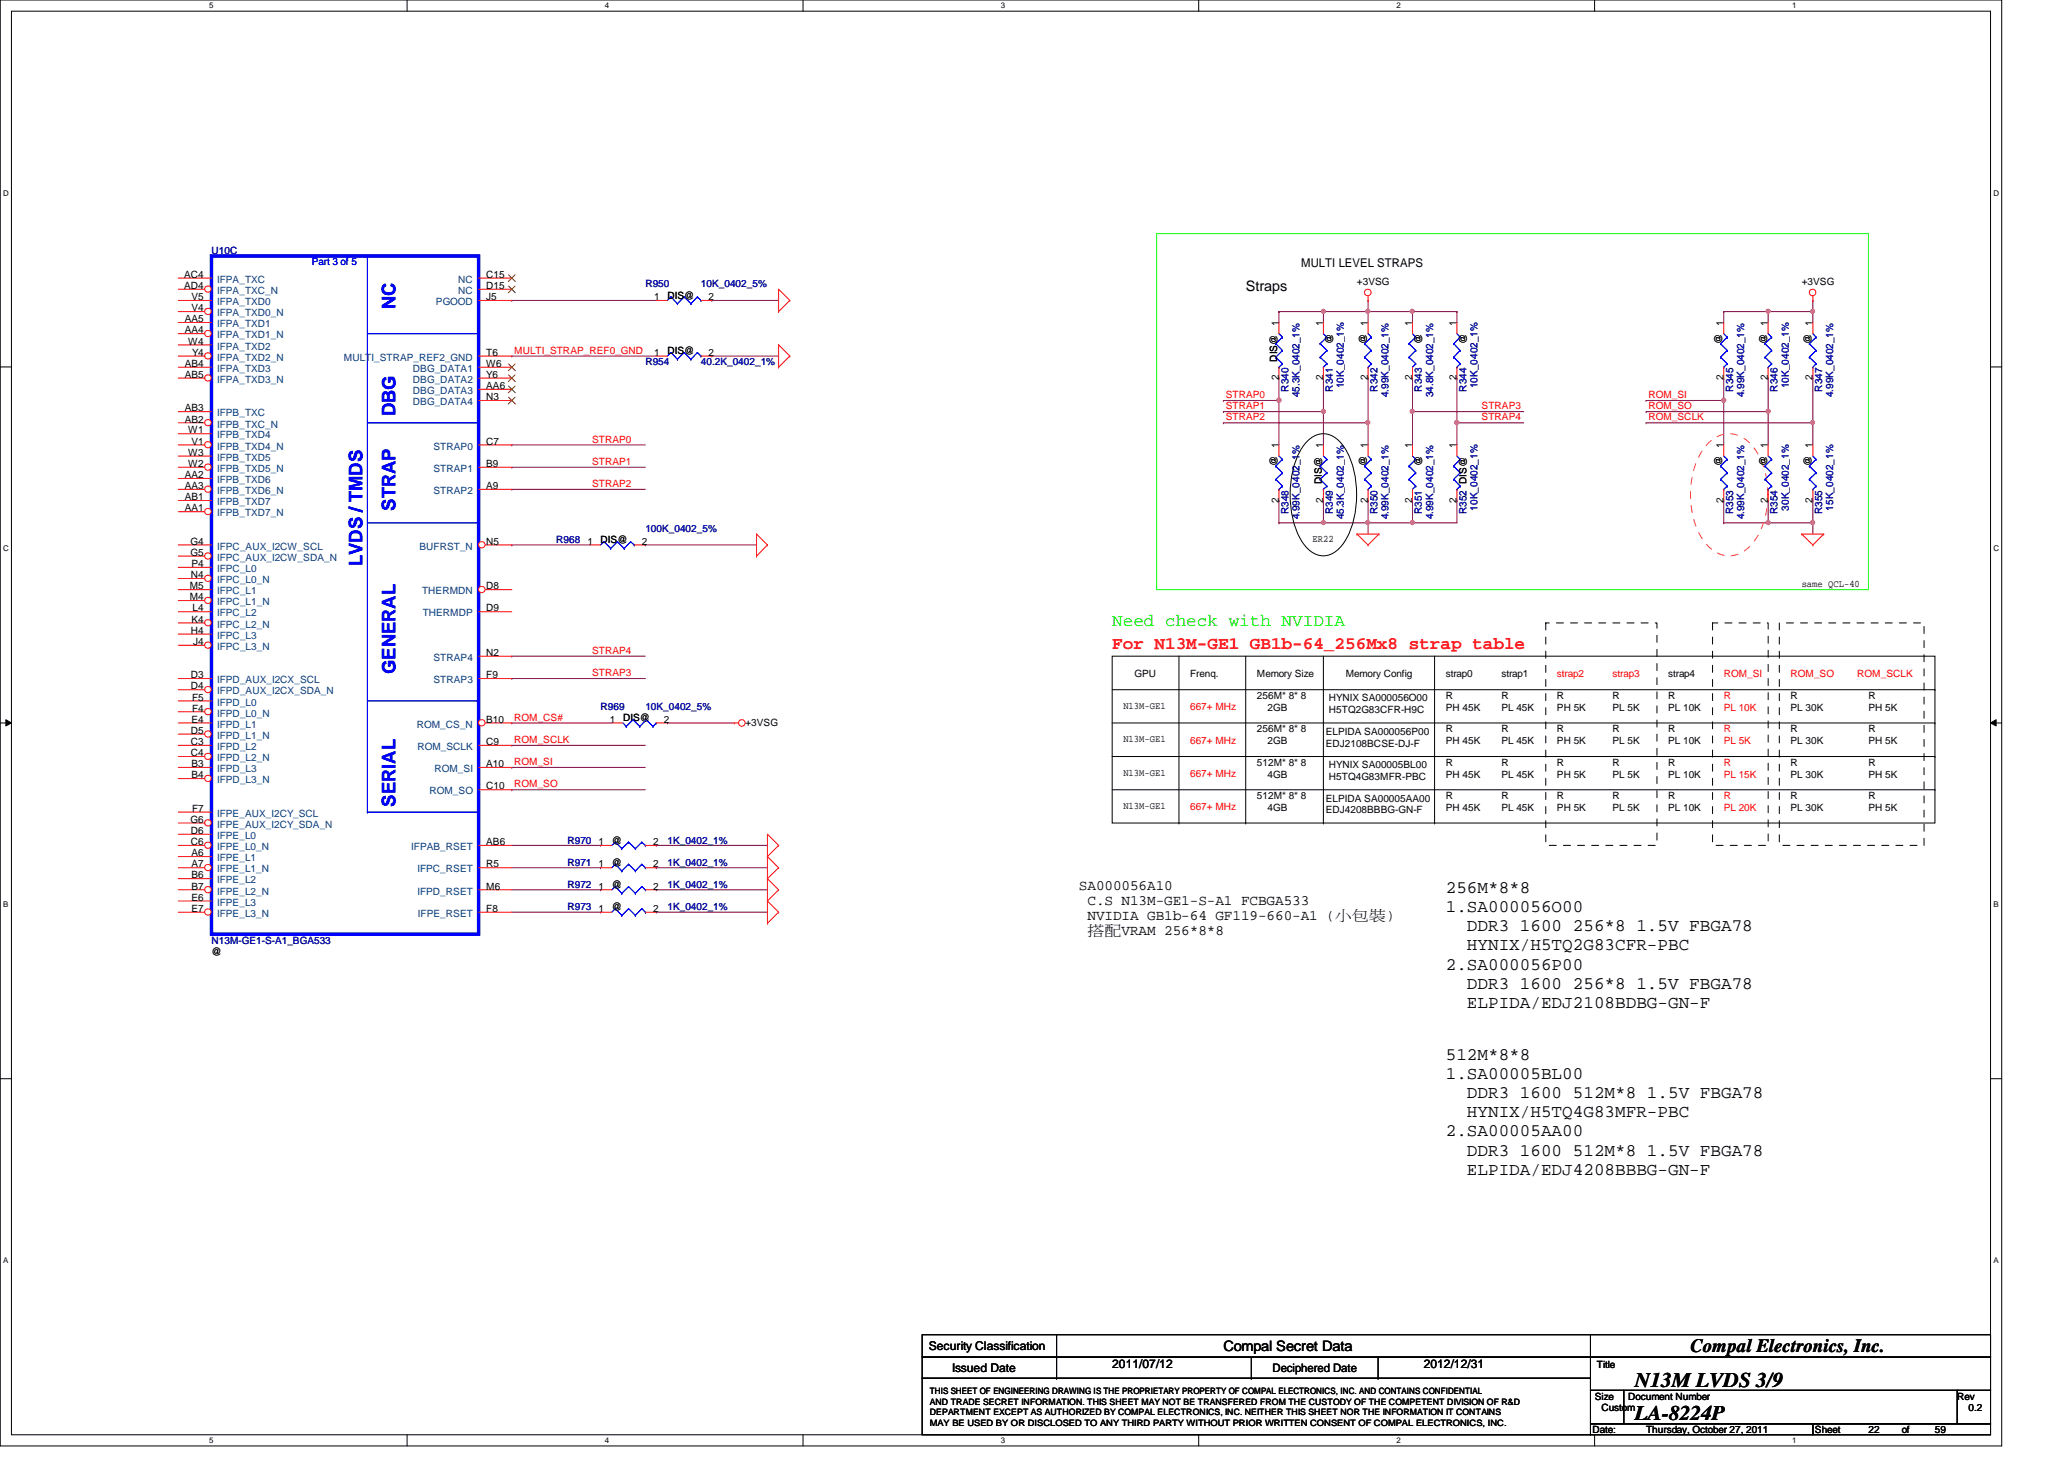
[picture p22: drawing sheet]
<svg xmlns="http://www.w3.org/2000/svg" width="297mm" height="210mm" viewBox="0 0 297 210" stroke-linecap="round" stroke-linejoin="round" font-family="sans-serif">
<defs><g id="words">
<g font-size="3">
<text x="235.3" y="199.6">N13M LVDS 3/9</text>
<text x="235.3" y="204.3">LA-8224P</text>
</g>
<g font-size="2.7" fill="#00f">
<text x="56.9" y="44.5" transform="rotate(-90 56.9 44.5)">NC</text>
<text x="56.9" y="59.9" transform="rotate(-90 56.9 59.9)">DBG</text>
<text x="56.9" y="73.4" transform="rotate(-90 56.9 73.4)">STRAP</text>
<text x="52.2" y="81.4" transform="rotate(-90 52.2 81.4)">LVDS / TMDS</text>
<text x="56.9" y="97" transform="rotate(-90 56.9 97)">GENERAL</text>
<text x="56.9" y="116" transform="rotate(-90 56.9 116)">SERIAL</text>
</g>
<text font-size="2.7" x="243.3" y="194.5">Compal Electronics, Inc.</text>
<text font-size="2.5" fill="#0f0" x="160.1" y="90.1">Need check with NVIDIA</text>
<text font-size="2.5" fill="#f00" x="160.1" y="93.3">For N13M-GE1 GB1b-64_256Mx8 strap table</text>
<g font-size="2.5">
<text x="208.1" y="128.5">256M*8*8</text>
<text x="208.1" y="131.2">1.SA000056O00</text>
<text x="211.1" y="134">DDR3 1600 256*8 1.5V FBGA78</text>
<text x="211.1" y="136.7">HYNIX/H5TQ2G83CFR-PBC</text>
<text x="208.1" y="139.5">2.SA000056P00</text>
<text x="211.1" y="142.2">DDR3 1600 256*8 1.5V FBGA78</text>
<text x="211.1" y="145">ELPIDA/EDJ2108BDBG-GN-F</text>
<text x="208.1" y="152.5">512M*8*8</text>
<text x="208.1" y="155.2">1.SA00005BL00</text>
<text x="211.1" y="158">DDR3 1600 512M*8 1.5V FBGA78</text>
<text x="211.1" y="160.7">HYNIX/H5TQ4G83MFR-PBC</text>
<text x="208.1" y="163.5">2.SA00005AA00</text>
<text x="211.1" y="166.2">DDR3 1600 512M*8 1.5V FBGA78</text>
<text x="211.1" y="169">ELPIDA/EDJ4208BBBG-GN-F</text>
</g>
<g font-size="2.1">
<text x="179.3" y="41.9">Straps</text>
<text x="155.3" y="128">SA000056A10</text>
<text x="156.5" y="130.2">C.S N13M-GE1-S-A1 FCBGA533</text>
<text x="156.5" y="132.3">NVIDIA GB1b-64 GF119-660-A1 (小小小)</text>
<text x="156.5" y="134.5">搭搭VRAM 256*8*8</text>
<text x="176.1" y="194.4">Compal Secret Data</text>
</g>
<g font-size="1.7">
<text x="187.3" y="38.4">MULTI LEVEL STRAPS</text>
<text x="133.7" y="194.3">Security Classification</text>
<text x="137" y="197.3">Issued Date</text>
<text x="160.1" y="196.8">2011/07/12</text>
<text x="183.1" y="197.4">Deciphered Date</text>
<text x="204.9" y="196.8">2012/12/31</text>
</g>
<g font-size="1.4">
<text x="26.5" y="40">AC4</text>
<text x="26.5" y="41.6">AD4</text>
<text x="70" y="40">C15</text>
<text x="70" y="41.6">D15</text>
<text x="195.3" y="41.1">+3VSG</text>
<text x="259.3" y="41.1">+3VSG</text>
<text x="26.6" y="46.4">AA5</text>
<text x="26.6" y="48">AA4</text>
<text x="27.6" y="43.2">V5</text>
<text x="27.6" y="44.8">V4</text>
<text x="70" y="43.2">J5</text>
<text x="94.1" y="43.2">1</text>
<text x="96.1" y="43">DIS@</text>
<text x="102" y="43.2">2</text>
<text x="184" y="46.9" transform="rotate(-90 184 46.9)">1</text>
<text x="190.4" y="46.9" transform="rotate(-90 190.4 46.9)">1</text>
<text x="196.8" y="46.9" transform="rotate(-90 196.8 46.9)">1</text>
<text x="203.2" y="46.9" transform="rotate(-90 203.2 46.9)">1</text>
<text x="209.6" y="46.9" transform="rotate(-90 209.6 46.9)">1</text>
<text x="248" y="46.9" transform="rotate(-90 248 46.9)">1</text>
<text x="254.4" y="46.9" transform="rotate(-90 254.4 46.9)">1</text>
<text x="260.9" y="46.9" transform="rotate(-90 260.9 46.9)">1</text>
<text x="26.6" y="52.8">AB4</text>
<text x="27.1" y="49.6">W4</text>
<text x="27.6" y="51.2">Y4</text>
<text x="70" y="51.2">T6</text>
<text x="70" y="52.8">W6</text>
<text x="94.1" y="51.2">1</text>
<text x="96.1" y="51">DIS@</text>
<text x="102" y="51.2">2</text>
<text x="183.8" y="52" transform="rotate(-90 183.8 52)">DIS@</text>
<text x="191.8" y="49.4" transform="rotate(-90 191.8 49.4)">@</text>
<text x="196.6" y="49.4" transform="rotate(-90 196.6 49.4)">@</text>
<text x="204.6" y="49.4" transform="rotate(-90 204.6 49.4)">@</text>
<text x="211" y="49.4" transform="rotate(-90 211 49.4)">@</text>
<text x="247.8" y="49.4" transform="rotate(-90 247.8 49.4)">@</text>
<text x="254.3" y="49.4" transform="rotate(-90 254.3 49.4)">@</text>
<text x="260.6" y="49.4" transform="rotate(-90 260.6 49.4)">@</text>
<text x="26.6" y="54.4">AB5</text>
<text x="26.6" y="59.2">AB3</text>
<text x="70" y="54.4">Y6</text>
<text x="70" y="56">AA6</text>
<text x="70" y="57.6">N3</text>
<text x="184" y="54.7" transform="rotate(-90 184 54.7)">2</text>
<text x="190.4" y="54.7" transform="rotate(-90 190.4 54.7)">2</text>
<text x="196.8" y="54.7" transform="rotate(-90 196.8 54.7)">2</text>
<text x="203.2" y="54.7" transform="rotate(-90 203.2 54.7)">2</text>
<text x="209.6" y="54.7" transform="rotate(-90 209.6 54.7)">2</text>
<text x="248" y="54.7" transform="rotate(-90 248 54.7)">2</text>
<text x="254.4" y="54.7" transform="rotate(-90 254.4 54.7)">2</text>
<text x="260.9" y="54.7" transform="rotate(-90 260.9 54.7)">2</text>
<text x="26.6" y="60.8">AB2</text>
<text x="27.1" y="62.4">W1</text>
<text x="27.1" y="65.6">W3</text>
<text x="27.6" y="64">V1</text>
<text x="70" y="64">C7</text>
<text x="184" y="64.5" transform="rotate(-90 184 64.5)">1</text>
<text x="190.4" y="64.5" transform="rotate(-90 190.4 64.5)">1</text>
<text x="196.8" y="64.5" transform="rotate(-90 196.8 64.5)">1</text>
<text x="203.2" y="64.5" transform="rotate(-90 203.2 64.5)">1</text>
<text x="209.6" y="64.5" transform="rotate(-90 209.6 64.5)">1</text>
<text x="248" y="64.5" transform="rotate(-90 248 64.5)">1</text>
<text x="254.4" y="64.5" transform="rotate(-90 254.4 64.5)">1</text>
<text x="260.9" y="64.5" transform="rotate(-90 260.9 64.5)">1</text>
<text x="26.6" y="68.8">AA2</text>
<text x="26.6" y="70.4">AA3</text>
<text x="26.6" y="72">AB1</text>
<text x="27.1" y="67.2">W2</text>
<text x="70" y="70.4">A9</text>
<text x="70" y="67.2">B9</text>
<text x="183.8" y="67.1" transform="rotate(-90 183.8 67.1)">@</text>
<text x="190.2" y="69.6" transform="rotate(-90 190.2 69.6)">DIS@</text>
<text x="196.6" y="67.1" transform="rotate(-90 196.6 67.1)">@</text>
<text x="204.6" y="67.1" transform="rotate(-90 204.6 67.1)">@</text>
<text x="247.8" y="67.1" transform="rotate(-90 247.8 67.1)">@</text>
<text x="254.3" y="67.1" transform="rotate(-90 254.3 67.1)">@</text>
<text x="260.6" y="67.1" transform="rotate(-90 260.6 67.1)">@</text>
<text x="26.6" y="73.6">AA1</text>
<text x="184" y="72.3" transform="rotate(-90 184 72.3)">2</text>
<text x="190.4" y="72.3" transform="rotate(-90 190.4 72.3)">2</text>
<text x="196.8" y="72.3" transform="rotate(-90 196.8 72.3)">2</text>
<text x="203.2" y="72.3" transform="rotate(-90 203.2 72.3)">2</text>
<text x="209.6" y="72.3" transform="rotate(-90 209.6 72.3)">2</text>
<text x="248" y="72.3" transform="rotate(-90 248 72.3)">2</text>
<text x="254.4" y="72.3" transform="rotate(-90 254.4 72.3)">2</text>
<text x="260.9" y="72.3" transform="rotate(-90 260.9 72.3)">2</text>
<text x="27.4" y="78.4">G4</text>
<text x="27.4" y="80">G5</text>
<text x="27.5" y="83.2">N4</text>
<text x="27.6" y="81.6">P4</text>
<text x="70" y="78.4">N5</text>
<text x="84.5" y="78.4">1</text>
<text x="86.4" y="78.2">DIS@</text>
<text x="92.4" y="78.4">2</text>
<text x="188.9" y="78">ER22</text>
<text x="27.3" y="84.8">M5</text>
<text x="27.3" y="86.4">M4</text>
<text x="27.6" y="89.6">K4</text>
<text x="27.7" y="88">L4</text>
<text x="70" y="84.8">D8</text>
<text x="70" y="88">D9</text>
<text x="259.3" y="84.4">same QCL-40</text>
<text x="27.5" y="91.2">H4</text>
<text x="27.8" y="92.8">J4</text>
<text x="70" y="94.4">N2</text>
<text x="27.5" y="97.6">D3</text>
<text x="27.5" y="99.2">D4</text>
<text x="27.6" y="100.8">F5</text>
<text x="70" y="97.6">F9</text>
<text x="163.3" y="97.4">GPU</text>
<text x="171.3" y="97.4">Frenq.</text>
<text x="180.9" y="97.4">Memory Size</text>
<text x="180.9" y="100.6">256M* 8* 8</text>
<text x="191.3" y="100.9">HYNIX SA000056O00</text>
<text x="193.7" y="97.4">Memory Config</text>
<text x="208.1" y="100.6">R</text>
<text x="208.1" y="97.4">strap0</text>
<text x="216.1" y="100.6">R</text>
<text x="216.1" y="97.4">strap1</text>
<text x="224.1" y="100.6">R</text>
<text x="232.1" y="100.6">R</text>
<text x="240.1" y="97.4">strap4</text>
<text x="240.1" y="100.6">R</text>
<text x="257.7" y="100.6">R</text>
<text x="268.9" y="100.6">R</text>
<text x="27.5" y="105.6">D5</text>
<text x="27.5" y="107.2">C3</text>
<text x="27.6" y="104">E4</text>
<text x="27.6" y="102.4">F4</text>
<text x="70" y="107.2">C9</text>
<text x="70" y="104">B10</text>
<text x="87.8" y="104">1</text>
<text x="89.7" y="103.8">DIS@</text>
<text x="95.5" y="104">2</text>
<text x="107.3" y="104.4">+3VSG</text>
<text x="161.7" y="102">N13M-GE1</text>
<text x="161.7" y="106.8">N13M-GE1</text>
<text x="180.9" y="105.4">256M* 8* 8</text>
<text x="182.4" y="102.3">2GB</text>
<text x="182.4" y="107.1">2GB</text>
<text x="190.8" y="105.7">ELPIDA SA000056P00</text>
<text x="190.8" y="107.4">EDJ2108BCSE-DJ-F</text>
<text x="191.3" y="102.6">H5TQ2G83CFR-H9C</text>
<text x="208.1" y="102.3">PH 45K</text>
<text x="208.1" y="105.4">R</text>
<text x="208.1" y="107.1">PH 45K</text>
<text x="216.1" y="102.3">PL 45K</text>
<text x="216.1" y="105.4">R</text>
<text x="216.1" y="107.1">PL 45K</text>
<text x="224.1" y="102.3">PH 5K</text>
<text x="224.1" y="105.4">R</text>
<text x="224.1" y="107.1">PH 5K</text>
<text x="232.1" y="102.3">PL 5K</text>
<text x="232.1" y="105.4">R</text>
<text x="232.1" y="107.1">PL 5K</text>
<text x="240.1" y="105.4">R</text>
<text x="240.1" y="107.1">PL 10K</text>
<text x="240.1" y="102.3">PL 10K</text>
<text x="257.7" y="102.3">PL 30K</text>
<text x="257.7" y="105.4">R</text>
<text x="257.7" y="107.1">PL 30K</text>
<text x="268.9" y="102.3">PH 5K</text>
<text x="268.9" y="105.4">R</text>
<text x="268.9" y="107.1">PH 5K</text>
<text x="27.5" y="108.8">C4</text>
<text x="27.6" y="110.4">B3</text>
<text x="27.6" y="112">B4</text>
<text x="70" y="110.4">A10</text>
<text x="70" y="113.6">C10</text>
<text x="161.7" y="111.6">N13M-GE1</text>
<text x="180.9" y="110.2">512M* 8* 8</text>
<text x="182.4" y="111.9">4GB</text>
<text x="191.3" y="110.5">HYNIX SA00005BL00</text>
<text x="191.3" y="112.2">H5TQ4G83MFR-PBC</text>
<text x="208.1" y="110.2">R</text>
<text x="208.1" y="111.9">PH 45K</text>
<text x="216.1" y="110.2">R</text>
<text x="216.1" y="111.9">PL 45K</text>
<text x="224.1" y="110.2">R</text>
<text x="224.1" y="111.9">PH 5K</text>
<text x="232.1" y="110.2">R</text>
<text x="232.1" y="111.9">PL 5K</text>
<text x="240.1" y="110.2">R</text>
<text x="240.1" y="111.9">PL 10K</text>
<text x="257.7" y="110.2">R</text>
<text x="257.7" y="111.9">PL 30K</text>
<text x="268.9" y="110.2">R</text>
<text x="268.9" y="111.9">PH 5K</text>
<text x="27.4" y="118.4">G6</text>
<text x="27.5" y="120">D6</text>
<text x="27.6" y="116.8">F7</text>
<text x="161.7" y="116.4">N13M-GE1</text>
<text x="180.9" y="115">512M* 8* 8</text>
<text x="182.4" y="116.7">4GB</text>
<text x="190.8" y="115.3">ELPIDA SA00005AA00</text>
<text x="190.8" y="117">EDJ4208BBBG-GN-F</text>
<text x="208.1" y="115">R</text>
<text x="208.1" y="116.7">PH 45K</text>
<text x="216.1" y="115">R</text>
<text x="216.1" y="116.7">PL 45K</text>
<text x="224.1" y="115">R</text>
<text x="224.1" y="116.7">PH 5K</text>
<text x="232.1" y="115">R</text>
<text x="232.1" y="116.7">PL 5K</text>
<text x="240.1" y="115">R</text>
<text x="240.1" y="116.7">PL 10K</text>
<text x="257.7" y="115">R</text>
<text x="257.7" y="116.7">PL 30K</text>
<text x="268.9" y="115">R</text>
<text x="268.9" y="116.7">PH 5K</text>
<text x="27.5" y="121.6">C6</text>
<text x="27.6" y="123.2">A6</text>
<text x="27.6" y="124.8">A7</text>
<text x="70" y="124.8">R5</text>
<text x="70" y="121.6">AB6</text>
<text x="86.1" y="124.8">1</text>
<text x="86.1" y="121.6">1</text>
<text x="88.1" y="124.6">@</text>
<text x="88.1" y="121.4">@</text>
<text x="94" y="124.8">2</text>
<text x="94" y="121.6">2</text>
<text x="27.6" y="126.4">B6</text>
<text x="27.6" y="128">B7</text>
<text x="27.6" y="129.6">E6</text>
<text x="27.6" y="131.2">E7</text>
<text x="70" y="131.2">F8</text>
<text x="70" y="128">M6</text>
<text x="86.1" y="128">1</text>
<text x="86.1" y="131.2">1</text>
<text x="88.1" y="127.8">@</text>
<text x="88.1" y="131">@</text>
<text x="94" y="128">2</text>
<text x="94" y="131.2">2</text>
<text x="30.4" y="137.4">@</text>
<text x="229.8" y="196.8">Title</text>
<text x="229.5" y="201.4">Size</text>
<text x="230.5" y="203">Custom</text>
<text x="234.3" y="201.4">Document Number</text>
<text x="281.7" y="201.4">Rev</text>
<text x="283.3" y="203">0.2</text>
<text x="229.2" y="206.2">Date:</text>
<text x="236.9" y="206.2">Thursday, October 27, 2011</text>
<text x="261.2" y="206.2">Sheet</text>
<text x="268.9" y="206.2">22</text>
<text x="273.7" y="206.2">of</text>
<text x="278.5" y="206.2">59</text>
</g>
<g font-size="1.4" fill="#000080">
<text x="30.4" y="36.6">U10C</text>
<text x="92.9" y="41.4">R950</text>
<text x="100.9" y="41.4">10K_0402_5%</text>
<text x="92.9" y="52.6">R954</text>
<text x="100.9" y="52.6">40.2K_0402_1%</text>
<text x="185.4" y="56.3" transform="rotate(-90 185.4 56.3)">R340</text>
<text x="187" y="57.1" transform="rotate(-90 187 57.1)">45.3K_0402_1%</text>
<text x="191.8" y="56.3" transform="rotate(-90 191.8 56.3)">R341</text>
<text x="193.4" y="55.8" transform="rotate(-90 193.4 55.8)">10K_0402_1%</text>
<text x="198.2" y="56.3" transform="rotate(-90 198.2 56.3)">R342</text>
<text x="199.8" y="57.1" transform="rotate(-90 199.8 57.1)">4.99K_0402_1%</text>
<text x="204.6" y="56.3" transform="rotate(-90 204.6 56.3)">R343</text>
<text x="206.2" y="57.1" transform="rotate(-90 206.2 57.1)">34.8K_0402_1%</text>
<text x="211" y="56.3" transform="rotate(-90 211 56.3)">R344</text>
<text x="212.6" y="55.8" transform="rotate(-90 212.6 55.8)">10K_0402_1%</text>
<text x="249.4" y="56.3" transform="rotate(-90 249.4 56.3)">R345</text>
<text x="251" y="57.1" transform="rotate(-90 251 57.1)">4.99K_0402_1%</text>
<text x="255.8" y="56.3" transform="rotate(-90 255.8 56.3)">R346</text>
<text x="257.4" y="55.8" transform="rotate(-90 257.4 55.8)">10K_0402_1%</text>
<text x="262.3" y="56.3" transform="rotate(-90 262.3 56.3)">R347</text>
<text x="263.8" y="57.1" transform="rotate(-90 263.8 57.1)">4.99K_0402_1%</text>
<text x="92.9" y="76.6">100K_0402_5%</text>
<text x="185.4" y="74" transform="rotate(-90 185.4 74)">R348</text>
<text x="187" y="74.7" transform="rotate(-90 187 74.7)">4.99K_0402_1%</text>
<text x="191.8" y="74" transform="rotate(-90 191.8 74)">R349</text>
<text x="193.4" y="74.7" transform="rotate(-90 193.4 74.7)">45.3K_0402_1%</text>
<text x="198.2" y="74" transform="rotate(-90 198.2 74)">R350</text>
<text x="199.8" y="74.7" transform="rotate(-90 199.8 74.7)">4.99K_0402_1%</text>
<text x="204.6" y="74" transform="rotate(-90 204.6 74)">R351</text>
<text x="206.2" y="74.7" transform="rotate(-90 206.2 74.7)">4.99K_0402_1%</text>
<text x="211" y="74" transform="rotate(-90 211 74)">R352 DIS@</text>
<text x="212.6" y="73.4" transform="rotate(-90 212.6 73.4)">10K_0402_1%</text>
<text x="249.4" y="74" transform="rotate(-90 249.4 74)">R353</text>
<text x="251" y="74.7" transform="rotate(-90 251 74.7)">4.99K_0402_1%</text>
<text x="255.8" y="74" transform="rotate(-90 255.8 74)">R354</text>
<text x="257.4" y="73.4" transform="rotate(-90 257.4 73.4)">30K_0402_1%</text>
<text x="262.3" y="74" transform="rotate(-90 262.3 74)">R355</text>
<text x="263.8" y="73.4" transform="rotate(-90 263.8 73.4)">15K_0402_1%</text>
<text x="80" y="78.2">R968</text>
<text x="86.4" y="102.2">R969</text>
<text x="92.9" y="102.2">10K_0402_5%</text>
<text x="81.7" y="124.6">R971</text>
<text x="81.7" y="121.4">R970</text>
<text x="96.1" y="124.6">1K_0402_1%</text>
<text x="96.1" y="121.4">1K_0402_1%</text>
<text x="81.7" y="127.8">R972</text>
<text x="81.7" y="131">R973</text>
<text x="96.1" y="127.8">1K_0402_1%</text>
<text x="96.1" y="131">1K_0402_1%</text>
<text x="30.4" y="135.8">N13M-GE1-S-A1_BGA533</text>
</g>
<g font-size="1.4" fill="#004080">
<text x="31.2" y="40.7">IFPA_TXC</text>
<text x="66" y="40.7">NC</text>
<text x="31.2" y="42.3">IFPA_TXC_N</text>
<text x="31.2" y="43.9">IFPA_TXD0</text>
<text x="31.2" y="45.5">IFPA_TXD0_N</text>
<text x="31.2" y="47.1">IFPA_TXD1</text>
<text x="62.7" y="43.9">PGOOD</text>
<text x="66" y="42.3">NC</text>
<text x="31.2" y="48.7">IFPA_TXD1_N</text>
<text x="31.2" y="50.3">IFPA_TXD2</text>
<text x="31.2" y="51.9">IFPA_TXD2_N</text>
<text x="31.2" y="53.5">IFPA_TXD3</text>
<text x="49.5" y="51.9">MULTI_STRAP_REF2_GND</text>
<text x="59.4" y="53.5">DBG_DATA1</text>
<text x="31.2" y="55.1">IFPA_TXD3_N</text>
<text x="31.2" y="59.9">IFPB_TXC</text>
<text x="59.4" y="55.1">DBG_DATA2</text>
<text x="59.4" y="56.7">DBG_DATA3</text>
<text x="59.4" y="58.3">DBG_DATA4</text>
<text x="31.2" y="61.5">IFPB_TXC_N</text>
<text x="31.2" y="63.1">IFPB_TXD4</text>
<text x="31.2" y="64.7">IFPB_TXD4_N</text>
<text x="62.4" y="64.7">STRAP0</text>
<text x="31.2" y="66.3">IFPB_TXD5</text>
<text x="31.2" y="67.9">IFPB_TXD5_N</text>
<text x="31.2" y="69.5">IFPB_TXD6</text>
<text x="31.2" y="71.1">IFPB_TXD6_N</text>
<text x="62.4" y="71.1">STRAP2</text>
<text x="62.4" y="67.9">STRAP1</text>
<text x="31.2" y="72.7">IFPB_TXD7</text>
<text x="31.2" y="74.3">IFPB_TXD7_N</text>
<text x="31.2" y="79.1">IFPC_AUX_I2CW_SCL</text>
<text x="31.2" y="80.7">IFPC_AUX_I2CW_SDA_N</text>
<text x="31.2" y="82.3">IFPC_L0</text>
<text x="31.2" y="83.9">IFPC_L0_N</text>
<text x="60.4" y="79.1">BUFRST_N</text>
<text x="31.2" y="85.5">IFPC_L1</text>
<text x="31.2" y="87.1">IFPC_L1_N</text>
<text x="31.2" y="88.7">IFPC_L2</text>
<text x="60.7" y="85.5">THERMDN</text>
<text x="60.8" y="88.7">THERMDP</text>
<text x="31.2" y="90.3">IFPC_L2_N</text>
<text x="31.2" y="91.9">IFPC_L3</text>
<text x="31.2" y="93.5">IFPC_L3_N</text>
<text x="62.4" y="95.1">STRAP4</text>
<text x="31.2" y="98.3">IFPD_AUX_I2CX_SCL</text>
<text x="31.2" y="99.9">IFPD_AUX_I2CX_SDA_N</text>
<text x="31.2" y="101.5">IFPD_L0</text>
<text x="62.4" y="98.3">STRAP3</text>
<text x="31.2" y="103.1">IFPD_L0_N</text>
<text x="31.2" y="104.7">IFPD_L1</text>
<text x="31.2" y="106.3">IFPD_L1_N</text>
<text x="31.2" y="107.9">IFPD_L2</text>
<text x="60" y="104.7">ROM_CS_N</text>
<text x="60.1" y="107.9">ROM_SCLK</text>
<text x="31.2" y="109.5">IFPD_L2_N</text>
<text x="31.2" y="111.1">IFPD_L3</text>
<text x="31.2" y="112.7">IFPD_L3_N</text>
<text x="62.5" y="111.1">ROM_SI</text>
<text x="31.2" y="117.5">IFPE_AUX_I2CY_SCL</text>
<text x="31.2" y="119.1">IFPE_AUX_I2CY_SDA_N</text>
<text x="61.8" y="114.3">ROM_SO</text>
<text x="31.2" y="120.7">IFPE_L0</text>
<text x="31.2" y="122.3">IFPE_L0_N</text>
<text x="31.2" y="123.9">IFPE_L1</text>
<text x="31.2" y="125.5">IFPE_L1_N</text>
<text x="59.2" y="122.3">IFPAB_RSET</text>
<text x="60.1" y="125.5">IFPC_RSET</text>
<text x="31.2" y="127.1">IFPE_L2</text>
<text x="31.2" y="128.7">IFPE_L2_N</text>
<text x="31.2" y="130.3">IFPE_L3</text>
<text x="31.2" y="131.9">IFPE_L3_N</text>
<text x="60.1" y="128.7">IFPD_RSET</text>
<text x="60.2" y="131.9">IFPE_RSET</text>
</g>
<text font-size="1.4" fill="#00f" x="44.9" y="38.2">Part 3 of 5</text>
<g font-size="1.4" fill="#f00">
<text x="74" y="50.9">MULTI_STRAP_REF0_GND</text>
<text x="176.4" y="57.3">STRAP0</text>
<text x="176.4" y="58.9">STRAP1</text>
<text x="213.2" y="58.9">STRAP3</text>
<text x="237.2" y="57.3">ROM_SI</text>
<text x="237.2" y="58.9">ROM_SO</text>
<text x="85.2" y="63.7">STRAP0</text>
<text x="176.4" y="60.5">STRAP2</text>
<text x="213.2" y="60.5">STRAP4</text>
<text x="237.2" y="60.5">ROM_SCLK</text>
<text x="85.2" y="66.9">STRAP1</text>
<text x="85.2" y="70.1">STRAP2</text>
<text x="85.2" y="94.1">STRAP4</text>
<text x="85.2" y="97.3">STRAP3</text>
<text x="224.1" y="97.4">strap2</text>
<text x="232.1" y="97.4">strap3</text>
<text x="248.1" y="100.6">R</text>
<text x="248.1" y="97.4">ROM_SI</text>
<text x="257.7" y="97.4">ROM_SO</text>
<text x="267.3" y="97.4">ROM_SCLK</text>
<text x="74" y="106.9">ROM_SCLK</text>
<text x="74" y="103.7">ROM_CS#</text>
<text x="171.3" y="102.2">667+ MHz</text>
<text x="171.3" y="107">667+ MHz</text>
<text x="248.1" y="105.4">R</text>
<text x="248.1" y="107.1">PL 5K</text>
<text x="248.1" y="102.3">PL 10K</text>
<text x="74" y="113.3">ROM_SO</text>
<text x="74" y="110.1">ROM_SI</text>
<text x="171.3" y="111.8">667+ MHz</text>
<text x="248.1" y="110.2">R</text>
<text x="248.1" y="111.9">PL 15K</text>
<text x="171.3" y="116.6">667+ MHz</text>
<text x="248.1" y="115">R</text>
<text x="248.1" y="116.7">PL 20K</text>
</g>
<g font-size="1.3">
<text x="133.8" y="203.6">DEPARTMENT EXCEPT AS AUTHORIZED BY COMPAL ELECTRONICS, INC. NEITHER THIS SHEET NOR THE INFORMATION IT CONTAINS</text>
<text x="133.8" y="200.6">THIS SHEET OF ENGINEERING DRAWING IS THE PROPRIETARY PROPERTY OF COMPAL ELECTRONICS, INC. AND CONTAINS CONFIDENTIAL</text>
<text x="133.8" y="202.1">AND TRADE SECRET INFORMATION. THIS SHEET MAY NOT BE TRANSFERED FROM THE CUSTODY OF THE COMPETENT DIVISION OF R&amp;D</text>
<text x="133.8" y="205.1">MAY BE USED BY OR DISCLOSED TO ANY THIRD PARTY WITHOUT PRIOR WRITTEN CONSENT OF COMPAL ELECTRONICS, INC.</text>
</g>
<g font-size="1.1">
<text x="30.1" y="1.1">5</text>
<text x="87" y="1.1">4</text>
<text x="144" y="1.1">3</text>
<text x="201" y="1.1">2</text>
<text x="257.9" y="1.1">1</text>
<text x=".5" y="28.2">D</text>
<text x="286.9" y="28.2">D</text>
<text x=".5" y="79.3">C</text>
<text x="286.9" y="79.3">C</text>
<text x=".5" y="130.6">B</text>
<text x="286.9" y="130.6">B</text>
<text x=".5" y="181.7">A</text>
<text x="286.9" y="181.7">A</text>
<text x="30.1" y="207.6">5</text>
<text x="87" y="207.6">4</text>
<text x="144" y="207.6">3</text>
<text x="201" y="207.6">2</text>
<text x="257.9" y="207.6">1</text>
</g>
</g></defs>
<path d="M0 0h288.1v208h-288.1zM1.6 1.6h284.9v204.8h-284.9z" fill="none" stroke="#000" stroke-width=".14"/>
<g fill="#fff">
<path d="M30.1 .2h.6v1.2h-.6z"/>
<path d="M30.1 206.6h.6v1.2h-.6z"/>
</g>
<path d="M58.6 0v1.6M58.6 206.4v1.6" fill="none" stroke="#000" stroke-width=".14"/>
<g fill="#fff">
<path d="M87 .2h.6v1.2h-.6z"/>
<path d="M87 206.6h.6v1.2h-.6z"/>
</g>
<path d="M115.6 0v1.6M115.6 206.4v1.6" fill="none" stroke="#000" stroke-width=".14"/>
<g fill="#fff">
<path d="M144 .2h.6v1.2h-.6z"/>
<path d="M144 206.6h.6v1.2h-.6z"/>
</g>
<path d="M172.5 0v1.6M172.5 206.4v1.6" fill="none" stroke="#000" stroke-width=".14"/>
<g fill="#fff">
<path d="M201 .2h.5v1.2h-.5z"/>
<path d="M201 206.6h.5v1.2h-.5z"/>
</g>
<path d="M229.5 0v1.6M229.5 206.4v1.6" fill="none" stroke="#000" stroke-width=".14"/>
<g fill="#fff">
<path d="M257.9 .2h.6v1.2h-.6z"/>
<path d="M257.9 206.6h.6v1.2h-.6z"/>
<path d="M.5 27.2h.7v1.2h-.7z"/>
<path d="M286.9 27.2h.8v1.2h-.8z"/>
<path d="M.5 78.4h.7v1.1h-.7z"/>
<path d="M286.9 78.4h.8v1.1h-.8z"/>
</g>
<path d="M0 52.8h1.6M286.5 52.8h1.6" fill="none" stroke="#000" stroke-width=".14"/>
<g fill="#fff">
<path d="M.5 129.6h.7v1.2h-.7z"/>
<path d="M286.9 129.6h.7v1.2h-.7z"/>
</g>
<path d="M0 104h1.6M.8 103.5l.8 .5-.8 .4zM286.5 104l.8-.5v.9zM286.5 104h1.6" fill="none" stroke="#000" stroke-width=".14"/>
<path d="M.8 103.5l.8 .5-.8 .4zM286.5 104l.8-.5v.9z" fill="#000"/>
<g fill="#fff">
<path d="M.5 180.8h.7v1.1h-.7z"/>
<path d="M286.9 180.8h.7v1.1h-.7z"/>
</g>
<path d="M0 155.2h1.6M286.5 155.2h1.6" fill="none" stroke="#000" stroke-width=".14"/>
<path d="M236.9 60.8h.1M236.9 60.8h24" fill="none" stroke="#800040" stroke-width=".14"/>
<circle cx="260.9" cy="60.8" r=".3" fill="#f0f"/>
<circle cx="260.9" cy="60.8" r=".3" fill="none" stroke="#f0f" stroke-width=".14"/>
<path d="M176.1 57.6h.1M176.1 57.6h8M236.9 57.6h.1M236.9 57.6h11.2" fill="none" stroke="#800040" stroke-width=".14"/>
<circle cx="184.1" cy="57.6" r=".31" fill="#f0f"/>
<circle cx="184.1" cy="57.6" r=".31" fill="none" stroke="#f0f" stroke-width=".14"/>
<path d="M236.9 59.2h.1M236.9 59.2h17.6" fill="none" stroke="#800040" stroke-width=".14"/>
<circle cx="254.5" cy="59.2" r=".3" fill="#f0f"/>
<circle cx="254.5" cy="59.2" r=".3" fill="none" stroke="#f0f" stroke-width=".14"/>
<path d="M176.1 60.8h.1M176.1 60.8h20.8" fill="none" stroke="#800040" stroke-width=".14"/>
<circle cx="196.8" cy="60.8" r=".3" fill="#f0f"/>
<circle cx="196.8" cy="60.8" r=".3" fill="none" stroke="#f0f" stroke-width=".14"/>
<path d="M176.1 59.2h.1M176.1 59.2h14.4" fill="none" stroke="#800040" stroke-width=".14"/>
<circle cx="190.5" cy="59.2" r=".3" fill="#f0f"/>
<circle cx="190.5" cy="59.2" r=".3" fill="none" stroke="#f0f" stroke-width=".14"/>
<path d="M190.5 44.8h.1M190.5 44.8h6.4M190.5 44.8v1.6M196.9 44.8h.1M196.9 44.8v1.6" fill="none" stroke="#800040" stroke-width=".14"/>
<circle cx="196.8" cy="44.8" r=".3" fill="#f0f"/>
<circle cx="196.8" cy="44.8" r=".3" fill="none" stroke="#f0f" stroke-width=".14"/>
<path d="M184.1 44.8h.1M184.1 44.8v1.6M184.1 44.8h6.4" fill="none" stroke="#800040" stroke-width=".14"/>
<circle cx="190.5" cy="44.8" r=".3" fill="#f0f"/>
<circle cx="190.5" cy="44.8" r=".3" fill="none" stroke="#f0f" stroke-width=".14"/>
<path d="M184.1 54.4h.1M184.1 54.4v3.2M190.5 54.4h.1M190.5 54.4v4.8M196.9 54.4h.1M196.9 54.4v6.4M184.1 72h.1M184.1 72v3.2M190.5 75.2h.1M190.5 75.2h6.4M196.9 75.2h.1M196.9 75.2v1.6" fill="none" stroke="#800040" stroke-width=".14"/>
<circle cx="196.8" cy="75.2" r=".3" fill="#f0f"/>
<circle cx="196.8" cy="75.2" r=".3" fill="none" stroke="#f0f" stroke-width=".14"/>
<circle cx="190.5" cy="75.2" r=".3" fill="#f0f"/>
<circle cx="190.5" cy="75.2" r=".3" fill="none" stroke="#f0f" stroke-width=".14"/>
<g fill="none" stroke="#800040" stroke-width=".14">
<path d="M184.1 57.6h.1M184.1 57.6v6.4M190.5 59.2h.1M190.5 59.2v4.8M248.1 57.6h.1M248.1 57.6v6.4M254.5 44.8h.1M254.5 54.4h.1M254.5 44.8h6.4M254.5 54.4v4.8M260.9 54.4h.1M260.9 54.4v6.4"/>
<path d="M184.1 75.2h.1M190.5 72h.1M190.5 72v3.2h-6.4M196.9 60.8h.1M196.9 72h.1M196.9 60.8v3.2M196.9 72v3.2"/>
</g>
<circle cx="248.1" cy="57.6" r=".31" fill="#f0f"/>
<circle cx="248.1" cy="57.6" r=".31" fill="none" stroke="#f0f" stroke-width=".14"/>
<path d="M248.1 44.8h.1M248.1 44.8v1.6M254.5 44.8h.1M254.5 44.8v1.6M260.9 44.8h.1M260.9 44.8v1.6" fill="none" stroke="#800040" stroke-width=".14"/>
<circle cx="260.9" cy="44.8" r=".3" fill="#f0f"/>
<circle cx="260.9" cy="44.8" r=".3" fill="none" stroke="#f0f" stroke-width=".14"/>
<path d="M248.1 44.8h.1M248.1 44.8h6.4" fill="none" stroke="#800040" stroke-width=".14"/>
<circle cx="254.5" cy="44.8" r=".3" fill="#f0f"/>
<circle cx="254.5" cy="44.8" r=".3" fill="none" stroke="#f0f" stroke-width=".14"/>
<path d="M248.1 72h.1M248.1 72v3.2M260.9 75.2h.1M260.9 75.2v1.6" fill="none" stroke="#800040" stroke-width=".14"/>
<circle cx="260.9" cy="75.2" r=".3" fill="#f0f"/>
<circle cx="260.9" cy="75.2" r=".3" fill="none" stroke="#f0f" stroke-width=".14"/>
<path d="M254.5 75.2h.1M254.5 75.2h6.4" fill="none" stroke="#800040" stroke-width=".14"/>
<circle cx="260.9" cy="75.2" r=".3" fill="#f0f"/>
<circle cx="260.9" cy="75.2" r=".3" fill="none" stroke="#f0f" stroke-width=".14"/>
<path d="M254.5 72h.1M254.5 72v3.2" fill="none" stroke="#800040" stroke-width=".14"/>
<circle cx="254.5" cy="75.2" r=".3" fill="#f0f"/>
<circle cx="254.5" cy="75.2" r=".3" fill="none" stroke="#f0f" stroke-width=".14"/>
<g fill="none" stroke="#800040" stroke-width=".14">
<path d="M196.9 44.8h.1M196.9 44.8h6.4M203.3 44.8h.1M203.3 44.8v1.6M209.7 44.8h.1M209.7 44.8v1.6M248.1 54.4h.1M248.1 54.4v3.2M254.5 59.2h.1M254.5 59.2v4.8M248.1 75.2h.1M248.1 75.2h6.4"/>
<path d="M260.9 60.8h.1M260.9 60.8v3.2M73.7 107.2h.1M73.7 104h.1M73.7 113.6h.1M73.7 110.4h.1M73.7 107.2h19.2M73.7 104h14.3M73.7 113.6h19.2M73.7 110.4h19.2M96.1 104h.1M96.1 104h9.6"/>
</g>
<circle cx="203.2" cy="44.8" r=".3" fill="#f0f"/>
<circle cx="203.2" cy="44.8" r=".3" fill="none" stroke="#f0f" stroke-width=".14"/>
<path d="M203.3 44.8h.1M203.3 44.8h6.4M196.9 75.2h.1M203.3 72h.1M203.3 72v3.2h-6.4" fill="none" stroke="#800040" stroke-width=".14"/>
<circle cx="203.2" cy="75.2" r=".3" fill="#f0f"/>
<circle cx="203.2" cy="75.2" r=".3" fill="none" stroke="#f0f" stroke-width=".14"/>
<path d="M203.3 59.2h.1M203.3 59.2v4.8M203.3 75.2h.1M209.7 72h.1M209.7 72v3.2h-6.4" fill="none" stroke="#800040" stroke-width=".14"/>
<circle cx="203.2" cy="59.2" r=".3" fill="#f0f"/>
<circle cx="203.2" cy="59.2" r=".3" fill="none" stroke="#f0f" stroke-width=".14"/>
<path d="M209.7 60.8h.1M209.7 60.8v3.2" fill="none" stroke="#800040" stroke-width=".14"/>
<circle cx="209.7" cy="60.8" r=".31" fill="#f0f"/>
<circle cx="209.7" cy="60.8" r=".31" fill="none" stroke="#f0f" stroke-width=".14"/>
<g fill="none" stroke="#800040" stroke-width=".14">
<path d="M73.7 51.2h.1M73.7 43.2h.1M73.7 51.2h20.7M73.7 43.2h20.7M102.4 51.2h.1M102.4 43.2h.1M102.4 51.2h9.7M102.4 43.2h9.7M196.9 43.2h.1M196.9 43.2v1.6M203.3 59.2h.1M203.3 54.4h.1"/>
<path d="M203.3 59.2h16M203.3 54.4v4.8M209.7 54.4h.1M209.7 54.4v6.4M260.9 43.2h.1M260.9 43.2v1.6M73.7 64h.1M73.7 67.2h.1M73.7 70.4h.1M73.7 78.4h.1M73.7 64h19.2M73.7 67.2h19.2"/>
<path d="M73.7 70.4h19.2M73.7 78.4h11.2M92.9 78.4h.1M92.9 78.4h16M209.7 60.8h.1M209.7 60.8h9.6M260.9 72h.1M260.9 72v3.2M73.7 94.4h.1M73.7 97.6h.1M73.7 94.4h19.2M73.7 97.6h19.2"/>
<path d="M73.7 121.6h12.7M73.7 124.8h12.7M73.7 128h12.7M73.7 131.2h12.7M86.4 121.6h.1M86.4 124.8h.1M86.4 128h.1M86.4 131.2h.1M94.4 121.6h.1M94.4 124.8h.1M94.4 128h.1M94.4 131.2h.1"/>
<path d="M94.4 121.6h16M94.4 124.8h16M94.4 128h16M94.4 131.2h16"/>
</g>
<g fill="none" stroke="#f00" stroke-width=".14">
<path d="M25.7 40h4.7M94.4 51.2h1.7M94.4 43.2h1.7M100.9 51.2h1.5M100.9 43.2h1.5M112.1 49.6h.1M112.1 52.8h.1M112.1 41.6h.1M112.1 44.8h.1M112.1 41.6v3.2M112.1 49.6v3.2M112.1 49.6l1.6 1.6"/>
<path d="M112.1 41.6l1.6 1.6M113.7 51.2h.1M113.7 43.2h.1M113.7 51.2l-1.6 1.6M113.7 43.2l-1.6 1.6M184.1 46.4v1.6M184.1 52.8v1.6M190.5 46.4v1.6M190.5 52.8v1.6M196.9 43.2h.1M196.9 42.6v.6M248.1 46.4v1.6"/>
<path d="M248.1 52.8v1.6M254.5 46.4v1.6M254.5 52.8v1.6M260.9 43.2h.1M260.9 42.6v.6M260.9 46.4v1.6M260.9 52.8v1.6M84.9 78.4h1.5M91.3 78.4h1.6M108.9 76.8h.1M108.9 76.8v3.2M108.9 76.8l1.5 1.6"/>
<path d="M110.4 78.4h.1M110.4 78.4l-1.5 1.6M184.1 64v1.6M184.1 70.4v1.6M195.3 76.8h.1M195.3 76.8h3.2M195.3 76.8l1.6 1.6M196.9 78.4h.1M196.9 64v1.6M196.9 70.4v1.6M198.5 76.8h.1M198.5 76.8l-1.6 1.6"/>
<path d="M248.1 64v1.6M248.1 70.4v1.6M259.3 76.8h.1M259.3 76.8h3.2M259.3 76.8l1.6 1.6M260.9 78.4h.1M260.9 64v1.6M260.9 70.4v1.6M262.5 76.8h.1M262.5 76.8l-1.6 1.6M108.9 80h.1M105.7 104h.1"/>
<path d="M105.7 104h.6M86.4 128h1.6M92.9 128h1.5M110.4 120h.1M110.4 123.2h.1M110.4 126.4h.1M110.4 129.6h.1M110.4 132.8h.1M110.4 120v12.8M110.4 120l1.7 1.6M110.4 123.2l1.7 1.6M110.4 126.4l1.7 1.6"/>
<path d="M110.4 129.6l1.7 1.6M112.1 121.6h.1M112.1 124.8h.1M112.1 128h.1M112.1 131.2h.1M112.1 121.6l-1.7 1.6M112.1 124.8l-1.7 1.6M112.1 128l-1.7 1.6M112.1 131.2l-1.7 1.6"/>
<circle cx="196.8" cy="42.1" r=".47"/>
<circle cx="260.8" cy="42.1" r=".47"/>
<circle cx="106.8" cy="104" r=".47"/>
</g>
<g fill="none" stroke="#000" stroke-width=".14">
<path d="M188.4 63.2a3 3 0 0 1 4.7 .6 12.8 12.8 0 0 1 1.9 9.9 9.2 9.2 0 0 1-2.5 5.5 3 3 0 0 1-4.7-.6 13 13 0 0 1-1.9-10 9.1 9.1 0 0 1 2.5-5.4zM160.1 94.4h118.4v24h-118.4zM160.1 99.2h118.4M169.7 94.4v24M179.3 94.4v24M190.5 94.4v24M206.5 94.4v24M278.5 99.2h.1M160.1 104h118.4M160.1 108.8h118.4M160.1 113.6h118.4M169.7 118.4h.1"/>
<path d="M179.3 118.4h.1M190.5 118.4h.1M206.5 118.4h.1M278.5 104h.1M278.5 108.8h.1M278.5 113.6h.1M132.7 192h96.2v3.2h-96.2zM132.7 195.2h96.2v3.1h-96.2zM132.7 198.3h96.2v8.1h-96.2zM152.1 195.2h.1M152.1 198.3h.1M152.1 192v6.3"/>
<path d="M180.1 198.3h.1M180.1 195.2v3.1M198.3 198.3h.1M198.3 195.2v3.1M228.9 192h57.6v3.2h-57.6zM228.9 195.2h57.6v4.8h-57.6zM228.9 200h4.8v4.9h-4.8zM228.9 204.9h32v1.5h-32zM233.7 200h48v4.9h-48zM260.9 204.9h25.6v1.5h-25.6zM281.7 200h4.8v4.9h-4.8z"/>
</g>
<path d="M245.8 63.8a4 4 0 0 1 6.1 0 11.4 11.4 0 0 1 2.3 9.9 8.7 8.7 0 0 1-3 5.5 3.9 3.9 0 0 1-5.4-.6 11.6 11.6 0 0 1-2.3-10 9.6 9.6 0 0 1 2.3-4.8z" fill="none" stroke="#ff8000" stroke-width=".14" stroke-dasharray="1 1 1 1 1 1 1 1"/>
<path d="M166.5 33.6h102.4v51.2h-102.4z" fill="none" stroke="#0f0" stroke-width=".14"/>
<path d="M222.5 89.6h16v32h-16zM246.5 89.6h8v32h-8zM256.1 89.6h20.8v32h-20.8z" fill="none" stroke="#000" stroke-width=".14" stroke-dasharray="1 1 1 1 1 1 1 1"/>
<g fill="none" stroke="#00f" stroke-width=".14">
<path d="M52.9 36.8v80M52.9 48h16M68.9 48h.1M96.6 50.7h.1M96.6 42.7h.1M96.6 50.7l-.5 .5M96.6 50.7l.9 1M96.6 42.7l-.5 .5M96.6 42.7l.9 1M97.5 51.7h.1M97.5 43.7h.1M98.5 50.7h.1"/>
<path d="M98.5 42.7h.1M98.5 50.7l-1 1M98.5 50.7l.9 1M98.5 42.7l-1 1M98.5 42.7l.9 1M99.4 51.7h.1M99.4 43.7h.1M100.4 50.7h.1M100.4 42.7h.1M100.4 50.7l-1 1M100.4 50.7l.5 .5M100.4 42.7l-1 1"/>
<path d="M100.4 42.7l.5 .5M100.9 51.2h.1M100.9 43.2h.1M183.6 49.4h.1M183.6 51.4h.1M183.6 49.4l1 1M183.6 51.4l1 .9M184.1 52.8h.1M184.1 48l.5 .5M184.6 48.5h.1M184.6 50.4h.1M184.6 52.3h.1"/>
<path d="M184.6 48.5l-1 .9M184.6 50.4l-1 1M184.6 52.3l-.5 .5M190 49.4h.1M190 51.4h.1M190 49.4l1 1M190 51.4l1 .9M190.5 52.8h.1M190.5 48l.5 .5M191 48.5h.1M191 50.4h.1M191 52.3h.1"/>
<path d="M191 48.5l-1 .9M191 50.4l-1 1M191 52.3l-.5 .5M247.6 49.4h.1M247.6 51.4h.1M247.6 49.4l1 1M247.6 51.4l1 .9M248.1 52.8h.1M248.1 48l.5 .5M248.6 48.5h.1M248.6 50.4h.1M248.6 52.3h.1"/>
<path d="M248.6 48.5l-1 .9M248.6 50.4l-1 1M248.6 52.3l-.5 .5M254 49.4h.1M254 51.4h.1M254 49.4l1 1M254 51.4l1 .9M254.5 52.8h.1M254.5 48l.5 .5M255 48.5h.1M255 50.4h.1M255 52.3h.1"/>
<path d="M255 48.5l-1 .9M255 50.4l-1 1M255 52.3l-.5 .5M260.4 49.4h.1M260.4 51.4h.1M260.4 49.4l1 1M260.4 51.4l1 .9M260.9 52.8h.1M260.9 48l.5 .5M261.4 48.5h.1M261.4 50.4h.1M261.4 52.3h.1"/>
<path d="M261.4 48.5l-1 .9M261.4 50.4l-1 1M261.4 52.3l-.5 .5M52.9 75.2h16M52.9 60.8h16M68.9 75.2h.1M68.9 60.8h.1M86.9 77.9h.1M86.9 77.9l-.5 .5M86.9 77.9l1 1M87.9 78.9h.1M88.9 77.9h.1"/>
<path d="M88.9 77.9l-1 1M88.9 77.9l.9 1M89.8 78.9h.1M90.8 77.9h.1M90.8 77.9l-1 1M90.8 77.9l.5 .5M91.3 78.4h.1M183.6 67.1h.1M183.6 69h.1M183.6 67.1l1 .9M183.6 69l1 .9M184.1 70.4h.1"/>
<path d="M184.1 65.6l.5 .5M184.6 66.1h.1M184.6 68h.1M184.6 69.9h.1M184.6 66.1l-1 1M184.6 68l-1 1M184.6 69.9l-.5 .5M196.4 67.1h.1M196.4 69h.1M196.4 67.1l1 .9M196.4 69l1 .9M196.9 70.4h.1"/>
<path d="M196.9 65.6l.5 .5M197.4 66.1h.1M197.4 68h.1M197.4 69.9h.1M197.4 66.1l-1 1M197.4 68l-1 1M197.4 69.9l-.5 .5M247.6 67.1h.1M247.6 69h.1M247.6 67.1l1 .9M247.6 69l1 .9M248.1 70.4h.1"/>
<path d="M248.1 65.6l.5 .5M248.6 66.1h.1M248.6 68h.1M248.6 69.9h.1M248.6 66.1l-1 1M248.6 68l-1 1M248.6 69.9l-.5 .5M260.4 67.1h.1M260.4 69h.1M260.4 67.1l1 .9M260.4 69l1 .9M260.9 70.4h.1"/>
<path d="M260.9 65.6l.5 .5M261.4 66.1h.1M261.4 68h.1M261.4 69.9h.1M261.4 66.1l-1 1M261.4 68l-1 1M261.4 69.9l-.5 .5M52.9 116.8h.1M52.9 116.8h16M52.9 100.8h16M68.9 116.8h.1M68.9 100.8h.1"/>
<path d="M88.6 127.6h.1M88.6 127.6l-.6 .4M88.6 127.6l.9 .9M89.5 128.5h.1M90.5 127.6h.1M90.5 127.6l-1 .9M90.5 127.6l.9 .9M91.4 128.5h.1M92.4 127.6h.1M92.4 127.6l-1 .9M92.4 127.6l.5 .4M92.9 128h.1"/>
</g>
<path d="M30.4 36.8h38.5v97.6h-38.5z" fill="none" stroke="#00f" stroke-width=".47"/>
<circle cx="29.9" cy="41.6" r=".46" fill="#fff"/>
<g fill="none" stroke="#f00" stroke-width=".14">
<path d="M25.7 41.6h3.8M25.7 43.2h4.7"/>
<circle cx="29.9" cy="41.6" r=".46"/>
</g>
<circle cx="29.9" cy="44.8" r=".46" fill="#fff"/>
<g fill="none" stroke="#f00" stroke-width=".14">
<path d="M25.7 44.8h3.8M25.7 46.4h4.7"/>
<circle cx="29.9" cy="44.8" r=".46"/>
</g>
<circle cx="29.9" cy="48" r=".46" fill="#fff"/>
<g fill="none" stroke="#f00" stroke-width=".14">
<path d="M25.7 48h3.8M25.7 49.6h4.7"/>
<circle cx="29.9" cy="48" r=".46"/>
</g>
<circle cx="29.9" cy="51.2" r=".46" fill="#fff"/>
<g fill="none" stroke="#f00" stroke-width=".14">
<path d="M25.7 51.2h3.8M25.7 52.8h4.7"/>
<circle cx="29.9" cy="51.2" r=".46"/>
</g>
<circle cx="29.9" cy="54.4" r=".46" fill="#fff"/>
<g fill="none" stroke="#f00" stroke-width=".14">
<path d="M25.7 54.4h3.8"/>
<circle cx="29.9" cy="54.4" r=".46"/>
</g>
<circle cx="69.3" cy="78.4" r=".46" fill="#fff"/>
<g fill="none" stroke="#f00" stroke-width=".14">
<path d="M69.8 78.4h3.9"/>
<circle cx="69.3" cy="78.4" r=".46"/>
</g>
<circle cx="69.3" cy="84.8" r=".46" fill="#fff"/>
<g fill="none" stroke="#f00" stroke-width=".14">
<path d="M69.8 84.8h3.9M68.9 107.2h4.8M68.9 110.4h4.8M68.9 113.6h4.8"/>
<circle cx="69.3" cy="84.8" r=".46"/>
</g>
<circle cx="69.3" cy="104" r=".46" fill="#fff"/>
<g fill="none" stroke="#f00" stroke-width=".14">
<path d="M25.7 59.2h4.7M68.9 64h4.8M69.8 104h3.9"/>
<circle cx="69.3" cy="104" r=".46"/>
</g>
<circle cx="29.9" cy="60.8" r=".46" fill="#fff"/>
<g fill="none" stroke="#f00" stroke-width=".14">
<path d="M25.7 60.8h3.8M25.7 62.4h4.7"/>
<circle cx="29.9" cy="60.8" r=".46"/>
</g>
<circle cx="29.9" cy="64" r=".46" fill="#fff"/>
<g fill="none" stroke="#f00" stroke-width=".14">
<path d="M25.7 64h3.8M25.7 65.6h4.7"/>
<circle cx="29.9" cy="64" r=".46"/>
</g>
<circle cx="29.9" cy="67.2" r=".46" fill="#fff"/>
<g fill="none" stroke="#f00" stroke-width=".14">
<path d="M25.7 67.2h3.8M25.7 68.8h4.7"/>
<circle cx="29.9" cy="67.2" r=".46"/>
</g>
<circle cx="29.9" cy="70.4" r=".46" fill="#fff"/>
<g fill="none" stroke="#f00" stroke-width=".14">
<path d="M25.7 70.4h3.8M25.7 72h4.7"/>
<circle cx="29.9" cy="70.4" r=".46"/>
</g>
<circle cx="29.9" cy="73.6" r=".46" fill="#fff"/>
<g fill="none" stroke="#f00" stroke-width=".14">
<path d="M25.7 73.6h3.8M25.7 97.6h4.7"/>
<circle cx="29.9" cy="73.6" r=".46"/>
</g>
<circle cx="29.9" cy="99.2" r=".46" fill="#fff"/>
<g fill="none" stroke="#f00" stroke-width=".14">
<path d="M25.7 99.2h3.8M25.7 100.8h4.7"/>
<circle cx="29.9" cy="99.2" r=".46"/>
</g>
<circle cx="29.9" cy="102.4" r=".46" fill="#fff"/>
<g fill="none" stroke="#f00" stroke-width=".14">
<path d="M25.7 102.4h3.8M25.7 104h4.7"/>
<circle cx="29.9" cy="102.4" r=".46"/>
</g>
<circle cx="29.9" cy="105.6" r=".46" fill="#fff"/>
<g fill="none" stroke="#f00" stroke-width=".14">
<path d="M25.7 105.6h3.8M25.7 107.2h4.7"/>
<circle cx="29.9" cy="105.6" r=".46"/>
</g>
<circle cx="29.9" cy="108.8" r=".46" fill="#fff"/>
<g fill="none" stroke="#f00" stroke-width=".14">
<path d="M25.7 108.8h3.8M25.7 110.4h4.7"/>
<circle cx="29.9" cy="108.8" r=".46"/>
</g>
<circle cx="29.9" cy="112" r=".46" fill="#fff"/>
<g fill="none" stroke="#f00" stroke-width=".14">
<path d="M25.7 78.4h4.7M25.7 112h3.8"/>
<circle cx="29.9" cy="112" r=".46"/>
</g>
<circle cx="29.9" cy="80" r=".46" fill="#fff"/>
<g fill="none" stroke="#f00" stroke-width=".14">
<path d="M25.7 80h3.8M25.7 81.6h4.7"/>
<circle cx="29.9" cy="80" r=".46"/>
</g>
<circle cx="29.9" cy="83.2" r=".46" fill="#fff"/>
<g fill="none" stroke="#f00" stroke-width=".14">
<path d="M25.7 83.2h3.8M25.7 84.8h4.7"/>
<circle cx="29.9" cy="83.2" r=".46"/>
</g>
<circle cx="29.9" cy="86.4" r=".46" fill="#fff"/>
<g fill="none" stroke="#f00" stroke-width=".14">
<path d="M25.7 86.4h3.8M25.7 88h4.7"/>
<circle cx="29.9" cy="86.4" r=".46"/>
</g>
<circle cx="29.9" cy="89.6" r=".46" fill="#fff"/>
<g fill="none" stroke="#f00" stroke-width=".14">
<path d="M25.7 89.6h3.8M25.7 91.2h4.7"/>
<circle cx="29.9" cy="89.6" r=".46"/>
</g>
<circle cx="29.9" cy="92.8" r=".46" fill="#fff"/>
<g fill="none" stroke="#f00" stroke-width=".14">
<path d="M25.7 92.8h3.8M25.7 116.8h4.7"/>
<circle cx="29.9" cy="92.8" r=".46"/>
</g>
<circle cx="29.9" cy="118.4" r=".46" fill="#fff"/>
<g fill="none" stroke="#f00" stroke-width=".14">
<path d="M25.7 118.4h3.8M25.7 120h4.7"/>
<circle cx="29.9" cy="118.4" r=".46"/>
</g>
<circle cx="29.9" cy="121.6" r=".46" fill="#fff"/>
<g fill="none" stroke="#f00" stroke-width=".14">
<path d="M25.7 121.6h3.8M25.7 123.2h4.7"/>
<circle cx="29.9" cy="121.6" r=".46"/>
</g>
<circle cx="29.9" cy="124.8" r=".46" fill="#fff"/>
<g fill="none" stroke="#f00" stroke-width=".14">
<path d="M25.7 124.8h3.8M25.7 126.4h4.7"/>
<circle cx="29.9" cy="124.8" r=".46"/>
</g>
<circle cx="29.9" cy="128" r=".46" fill="#fff"/>
<g fill="none" stroke="#f00" stroke-width=".14">
<path d="M25.7 128h3.8M25.7 129.6h4.7"/>
<circle cx="29.9" cy="128" r=".46"/>
</g>
<circle cx="29.9" cy="131.2" r=".46" fill="#fff"/>
<g fill="none" stroke="#f00" stroke-width=".14">
<path d="M68.9 40h4.8M68.9 41.6h4.8M68.9 43.2h4.8M68.9 51.2h4.8M68.9 52.8h4.8M68.9 54.4h4.8M68.9 56h4.8M68.9 57.6h4.8M196.9 46.4v1.6M196.9 52.8v1.6M203.3 46.4v1.6M203.3 52.8v1.6"/>
<path d="M209.7 46.4v1.6M209.7 52.8v1.6M68.9 70.4h4.8M68.9 67.2h4.8M190.5 64v1.6M190.5 70.4v1.6M203.3 64v1.6M203.3 70.4v1.6M209.7 64v1.6M209.7 70.4v1.6M254.5 64v1.6M254.5 70.4v1.6"/>
<path d="M68.9 97.6h4.8M68.9 94.4h4.8M68.9 88h4.8M88 104h1.7M94.4 104h1.7M25.7 131.2h3.8M68.9 131.2h4.8M68.9 128h4.8M68.9 124.8h4.8M68.9 121.6h4.8M86.4 131.2h1.6M86.4 124.8h1.6"/>
<path d="M86.4 121.6h1.6M92.9 131.2h1.5M92.9 124.8h1.5M92.9 121.6h1.5"/>
<circle cx="29.9" cy="131.2" r=".46"/>
</g>
<path d="M73.2 39.5l1 1M74.1 39.5l-1 1M73.2 41.1l1 1M73.2 52.4l1 .9M73.2 53.9l1 1M73.2 55.5l1 1M73.2 57.1l1 1M74.1 41.1l-1 1M74.1 52.4l-1 .9M74.1 53.9l-1 1M74.1 55.5l-1 1M74.1 57.1l-1 1" fill="none" stroke="#804000" stroke-width=".14"/>
<g fill="none" stroke="#00f" stroke-width=".14">
<path d="M196.4 49.4h.1M196.4 51.4h.1M196.4 49.4l1 1M196.4 51.4l1 .9M196.9 52.8h.1M196.9 48l.5 .5M197.4 48.5h.1M197.4 50.4h.1M197.4 52.3h.1M197.4 48.5l-1 .9M197.4 50.4l-1 1M197.4 52.3l-.5 .5"/>
<path d="M202.8 49.4h.1M202.8 51.4h.1M202.8 49.4l.9 1M202.8 51.4l.9 .9M203.3 52.8h.1M203.3 48l.4 .5M203.7 48.5h.1M203.7 50.4h.1M203.7 52.3h.1M203.7 48.5l-.9 .9M203.7 50.4l-.9 1M203.7 52.3l-.4 .5"/>
<path d="M209.2 49.4h.1M209.2 51.4h.1M209.2 49.4l.9 1M209.2 51.4l.9 .9M209.7 52.8h.1M209.7 48l.4 .5M210.1 48.5h.1M210.1 50.4h.1M210.1 52.3h.1M210.1 48.5l-.9 .9M210.1 50.4l-.9 1M210.1 52.3l-.4 .5"/>
<path d="M190 67.1h.1M190 69h.1M190 67.1l1 .9M190 69l1 .9M190.5 70.4h.1M190.5 65.6l.5 .5M191 66.1h.1M191 68h.1M191 69.9h.1M191 66.1l-1 1M191 68l-1 1M191 69.9l-.5 .5"/>
<path d="M202.8 67.1h.1M202.8 69h.1M202.8 67.1l.9 .9M202.8 69l.9 .9M203.3 70.4h.1M203.3 65.6l.4 .5M203.7 66.1h.1M203.7 68h.1M203.7 69.9h.1M203.7 66.1l-.9 1M203.7 68l-.9 1M203.7 69.9l-.4 .5"/>
<path d="M209.2 67.1h.1M209.2 69h.1M209.2 67.1l.9 .9M209.2 69l.9 .9M209.7 70.4h.1M209.7 65.6l.4 .5M210.1 66.1h.1M210.1 68h.1M210.1 69.9h.1M210.1 66.1l-.9 1M210.1 68l-.9 1M210.1 69.9l-.4 .5"/>
<path d="M254 67.1h.1M254 69h.1M254 67.1l1 .9M254 69l1 .9M254.5 70.4h.1M254.5 65.6l.5 .5M255 66.1h.1M255 68h.1M255 69.9h.1M255 66.1l-1 1M255 68l-1 1M255 69.9l-.5 .5"/>
<path d="M89.7 104l.4 .5M90.1 104.5h.1M91.1 103.5h.1M91.1 103.5l-1 1M91.1 103.5l1 1M92.1 104.5h.1M93 103.5h.1M93 103.5l-.9 1M93 103.5l1 1M94 104.5h.1M94.4 104h.1M94.4 104l-.4 .5"/>
<path d="M88.6 124.3h.1M88.6 130.7h.1M88.6 121.2h.1M88.6 124.3l-.6 .5M88.6 124.3l.9 1M88.6 130.7l-.6 .5M88.6 130.7l.9 1M88.6 121.2l-.6 .4M88.6 121.2l.9 .9M89.5 125.3h.1M89.5 131.7h.1M89.5 122.1h.1"/>
<path d="M90.5 124.3h.1M90.5 130.7h.1M90.5 121.2h.1M90.5 124.3l-1 1M90.5 124.3l.9 1M90.5 130.7l-1 1M90.5 130.7l.9 1M90.5 121.2l-1 .9M90.5 121.2l.9 .9M91.4 125.3h.1M91.4 131.7h.1M91.4 122.1h.1"/>
<path d="M92.4 124.3h.1M92.4 130.7h.1M92.4 121.2h.1M92.4 124.3l-1 1M92.4 124.3l.5 .5M92.4 130.7l-1 1M92.4 130.7l.5 .5M92.4 121.2l-1 .9M92.4 121.2l.5 .4M92.9 124.8h.1M92.9 131.2h.1M92.9 121.6h.1"/>
</g>
<circle cx="260.9" cy="60.8" r=".3" fill="#f0f"/>
<circle cx="260.9" cy="60.8" r=".3" fill="none" stroke="#f0f" stroke-width=".14"/>
<circle cx="184.1" cy="57.6" r=".31" fill="#f0f"/>
<circle cx="184.1" cy="57.6" r=".31" fill="none" stroke="#f0f" stroke-width=".14"/>
<circle cx="254.5" cy="59.2" r=".3" fill="#f0f"/>
<circle cx="254.5" cy="59.2" r=".3" fill="none" stroke="#f0f" stroke-width=".14"/>
<circle cx="196.8" cy="60.8" r=".3" fill="#f0f"/>
<circle cx="196.8" cy="60.8" r=".3" fill="none" stroke="#f0f" stroke-width=".14"/>
<circle cx="190.5" cy="59.2" r=".3" fill="#f0f"/>
<circle cx="190.5" cy="59.2" r=".3" fill="none" stroke="#f0f" stroke-width=".14"/>
<circle cx="196.8" cy="44.8" r=".3" fill="#f0f"/>
<circle cx="196.8" cy="44.8" r=".3" fill="none" stroke="#f0f" stroke-width=".14"/>
<circle cx="190.5" cy="44.8" r=".3" fill="#f0f"/>
<circle cx="190.5" cy="44.8" r=".3" fill="none" stroke="#f0f" stroke-width=".14"/>
<circle cx="196.8" cy="75.2" r=".3" fill="#f0f"/>
<circle cx="196.8" cy="75.2" r=".3" fill="none" stroke="#f0f" stroke-width=".14"/>
<circle cx="190.5" cy="75.2" r=".3" fill="#f0f"/>
<circle cx="190.5" cy="75.2" r=".3" fill="none" stroke="#f0f" stroke-width=".14"/>
<circle cx="248.1" cy="57.6" r=".31" fill="#f0f"/>
<circle cx="248.1" cy="57.6" r=".31" fill="none" stroke="#f0f" stroke-width=".14"/>
<circle cx="260.9" cy="44.8" r=".3" fill="#f0f"/>
<circle cx="260.9" cy="44.8" r=".3" fill="none" stroke="#f0f" stroke-width=".14"/>
<circle cx="254.5" cy="44.8" r=".3" fill="#f0f"/>
<circle cx="254.5" cy="44.8" r=".3" fill="none" stroke="#f0f" stroke-width=".14"/>
<circle cx="260.9" cy="75.2" r=".3" fill="#f0f"/>
<circle cx="260.9" cy="75.2" r=".3" fill="none" stroke="#f0f" stroke-width=".14"/>
<circle cx="260.9" cy="75.2" r=".3" fill="#f0f"/>
<circle cx="260.9" cy="75.2" r=".3" fill="none" stroke="#f0f" stroke-width=".14"/>
<circle cx="254.5" cy="75.2" r=".3" fill="#f0f"/>
<circle cx="254.5" cy="75.2" r=".3" fill="none" stroke="#f0f" stroke-width=".14"/>
<circle cx="203.2" cy="44.8" r=".3" fill="#f0f"/>
<circle cx="203.2" cy="44.8" r=".3" fill="none" stroke="#f0f" stroke-width=".14"/>
<circle cx="203.2" cy="75.2" r=".3" fill="#f0f"/>
<circle cx="203.2" cy="75.2" r=".3" fill="none" stroke="#f0f" stroke-width=".14"/>
<circle cx="203.2" cy="59.2" r=".3" fill="#f0f"/>
<circle cx="203.2" cy="59.2" r=".3" fill="none" stroke="#f0f" stroke-width=".14"/>
<circle cx="209.7" cy="60.8" r=".31" fill="#f0f"/>
<circle cx="209.7" cy="60.8" r=".31" fill="none" stroke="#f0f" stroke-width=".14"/>
<use href="#words"/>
</svg>
